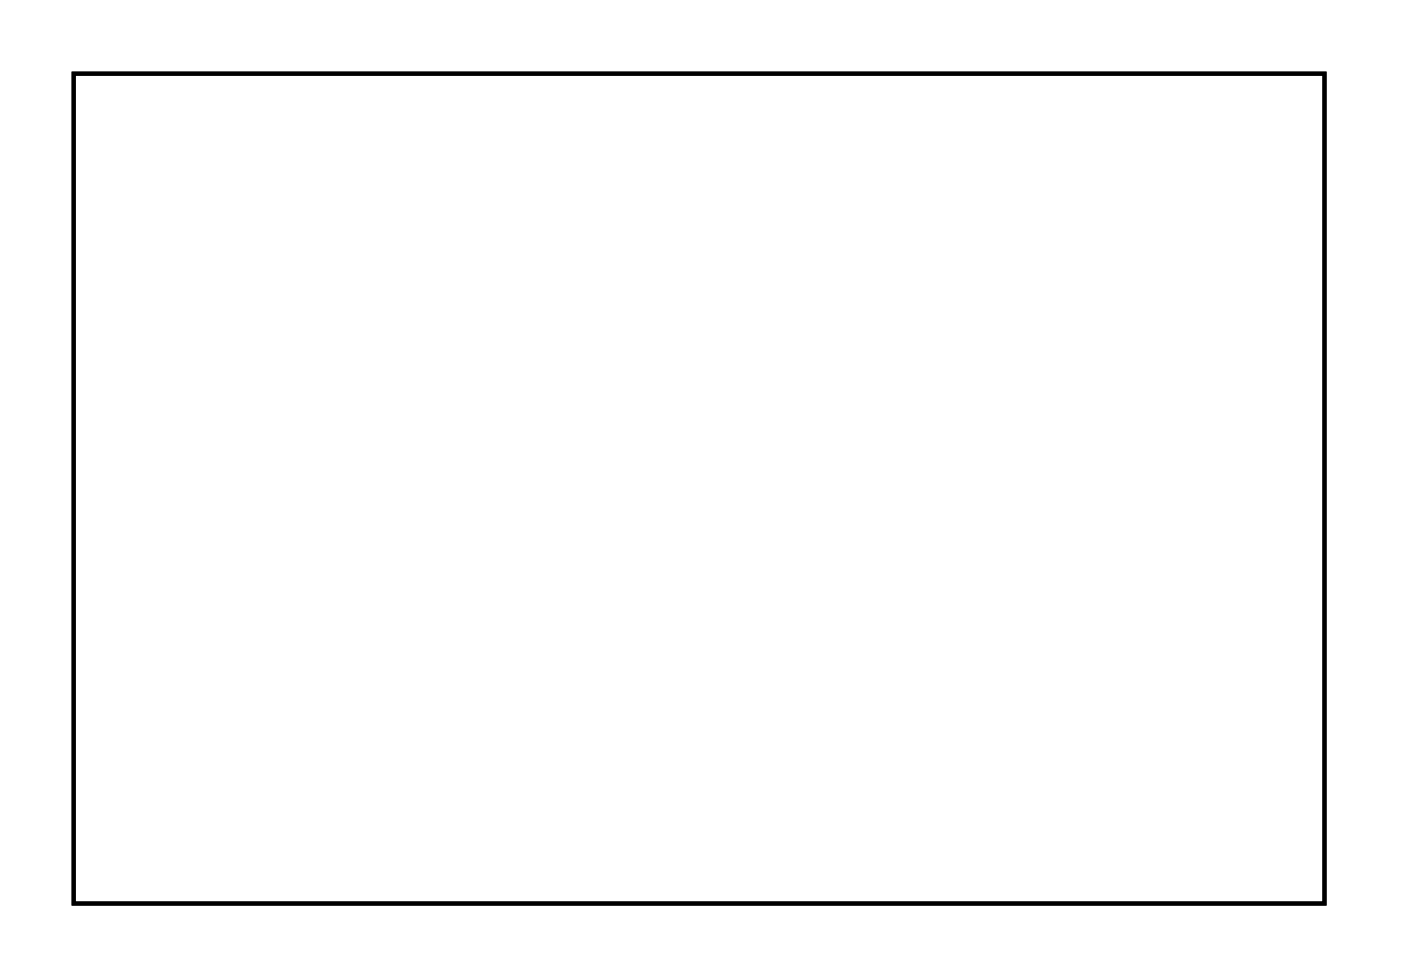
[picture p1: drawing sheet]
<svg xmlns="http://www.w3.org/2000/svg" width="69mm" height="48mm" viewBox="0 0 69 48" stroke-linecap="round" stroke-linejoin="round" font-family="sans-serif">
<path d="M3.6 3.6h61.8v41h-61.8z" fill="none" stroke="#000" stroke-width=".2"/>
<path d="M3.6 3.6v41h61.8v-41zM3.6 3.6h61.8v41h-61.8z" fill="#000"/>
<path d="M53.1 15.9h1.4v1.5h-1.4z" fill="#fff"/>
<path d="M53.1 15.9h1.4v1.5h-1.4z" fill="none" stroke="#fff" stroke-width=".76" stroke-linecap="butt"/>
<circle cx="46.2" cy="16.7" r=".74" fill="#fff"/>
<circle cx="46.2" cy="16.7" r=".74" fill="none" stroke="#fff" stroke-width=".76" stroke-linecap="butt"/>
<circle cx="48.7" cy="16.7" r=".74" fill="#fff"/>
<circle cx="48.7" cy="16.7" r=".74" fill="none" stroke="#fff" stroke-width=".76" stroke-linecap="butt"/>
<circle cx="51.3" cy="16.7" r=".74" fill="#fff"/>
<circle cx="51.3" cy="16.7" r=".74" fill="none" stroke="#fff" stroke-width=".76" stroke-linecap="butt"/>
<circle cx="53.8" cy="16.7" r=".74" fill="#fff"/>
<circle cx="53.8" cy="16.7" r=".74" fill="none" stroke="#fff" stroke-width=".76" stroke-linecap="butt"/>
<path d="M53.1 10.9h1.4v1.4h-1.4z" fill="#fff"/>
<path d="M53.1 10.9h1.4v1.4h-1.4z" fill="none" stroke="#fff" stroke-width=".76" stroke-linecap="butt"/>
<circle cx="46.2" cy="11.6" r=".74" fill="#fff"/>
<circle cx="46.2" cy="11.6" r=".74" fill="none" stroke="#fff" stroke-width=".76" stroke-linecap="butt"/>
<circle cx="48.7" cy="11.6" r=".74" fill="#fff"/>
<circle cx="48.7" cy="11.6" r=".74" fill="none" stroke="#fff" stroke-width=".76" stroke-linecap="butt"/>
<circle cx="51.3" cy="11.6" r=".74" fill="#fff"/>
<circle cx="51.3" cy="11.6" r=".74" fill="none" stroke="#fff" stroke-width=".76" stroke-linecap="butt"/>
<circle cx="53.8" cy="11.6" r=".74" fill="#fff"/>
<circle cx="53.8" cy="11.6" r=".74" fill="none" stroke="#fff" stroke-width=".76" stroke-linecap="butt"/>
<circle cx="33.5" cy="14.1" r=".74" fill="#fff"/>
<circle cx="33.5" cy="14.1" r=".74" fill="none" stroke="#fff" stroke-width=".76" stroke-linecap="butt"/>
<circle cx="33.5" cy="16.7" r=".74" fill="#fff"/>
<circle cx="33.5" cy="16.7" r=".74" fill="none" stroke="#fff" stroke-width=".76" stroke-linecap="butt"/>
<circle cx="33.5" cy="19.2" r=".74" fill="#fff"/>
<circle cx="33.5" cy="19.2" r=".74" fill="none" stroke="#fff" stroke-width=".76" stroke-linecap="butt"/>
<circle cx="33.5" cy="21.8" r=".74" fill="#fff"/>
<circle cx="33.5" cy="21.8" r=".74" fill="none" stroke="#fff" stroke-width=".76" stroke-linecap="butt"/>
<circle cx="33.5" cy="24.3" r=".74" fill="#fff"/>
<circle cx="33.5" cy="24.3" r=".74" fill="none" stroke="#fff" stroke-width=".76" stroke-linecap="butt"/>
<circle cx="33.5" cy="26.8" r=".74" fill="#fff"/>
<circle cx="33.5" cy="26.8" r=".74" fill="none" stroke="#fff" stroke-width=".76" stroke-linecap="butt"/>
<circle cx="33.5" cy="29.4" r=".74" fill="#fff"/>
<circle cx="33.5" cy="29.4" r=".74" fill="none" stroke="#fff" stroke-width=".76" stroke-linecap="butt"/>
<circle cx="33.5" cy="31.9" r=".74" fill="#fff"/>
<circle cx="33.5" cy="31.9" r=".74" fill="none" stroke="#fff" stroke-width=".76" stroke-linecap="butt"/>
<circle cx="10.6" cy="31.9" r=".74" fill="#fff"/>
<circle cx="10.6" cy="31.9" r=".74" fill="none" stroke="#fff" stroke-width=".76" stroke-linecap="butt"/>
<circle cx="10.6" cy="29.4" r=".74" fill="#fff"/>
<circle cx="10.6" cy="29.4" r=".74" fill="none" stroke="#fff" stroke-width=".76" stroke-linecap="butt"/>
<circle cx="10.6" cy="26.8" r=".74" fill="#fff"/>
<circle cx="10.6" cy="26.8" r=".74" fill="none" stroke="#fff" stroke-width=".76" stroke-linecap="butt"/>
<circle cx="10.6" cy="24.3" r=".74" fill="#fff"/>
<circle cx="10.6" cy="24.3" r=".74" fill="none" stroke="#fff" stroke-width=".76" stroke-linecap="butt"/>
<circle cx="10.6" cy="21.8" r=".74" fill="#fff"/>
<circle cx="10.6" cy="21.8" r=".74" fill="none" stroke="#fff" stroke-width=".76" stroke-linecap="butt"/>
<circle cx="10.6" cy="19.2" r=".74" fill="#fff"/>
<circle cx="10.6" cy="19.2" r=".74" fill="none" stroke="#fff" stroke-width=".76" stroke-linecap="butt"/>
<circle cx="10.6" cy="16.7" r=".74" fill="#fff"/>
<circle cx="10.6" cy="16.7" r=".74" fill="none" stroke="#fff" stroke-width=".76" stroke-linecap="butt"/>
<circle cx="10.6" cy="14.1" r=".74" fill="#fff"/>
<circle cx="10.6" cy="14.1" r=".74" fill="none" stroke="#fff" stroke-width=".76" stroke-linecap="butt"/>
<path d="M48 26.1h1.5v1.5h-1.5z" fill="#fff"/>
<path d="M48 26.1h1.5v1.5h-1.5z" fill="none" stroke="#fff" stroke-width=".76" stroke-linecap="butt"/>
<circle cx="48.7" cy="26.8" r=".74" fill="#fff"/>
<circle cx="48.7" cy="26.8" r=".74" fill="none" stroke="#fff" stroke-width=".76" stroke-linecap="butt"/>
<circle cx="46.2" cy="26.8" r=".74" fill="#fff"/>
<circle cx="46.2" cy="26.8" r=".74" fill="none" stroke="#fff" stroke-width=".76" stroke-linecap="butt"/>
<circle cx="43.6" cy="26.8" r=".74" fill="#fff"/>
<circle cx="43.6" cy="26.8" r=".74" fill="none" stroke="#fff" stroke-width=".76" stroke-linecap="butt"/>
<path d="M48 28.6h1.5v1.5h-1.5z" fill="#fff"/>
<path d="M48 28.6h1.5v1.5h-1.5z" fill="none" stroke="#fff" stroke-width=".76" stroke-linecap="butt"/>
<circle cx="48.7" cy="29.4" r=".74" fill="#fff"/>
<circle cx="48.7" cy="29.4" r=".74" fill="none" stroke="#fff" stroke-width=".76" stroke-linecap="butt"/>
<circle cx="46.2" cy="29.4" r=".74" fill="#fff"/>
<circle cx="46.2" cy="29.4" r=".74" fill="none" stroke="#fff" stroke-width=".76" stroke-linecap="butt"/>
<circle cx="43.6" cy="29.4" r=".74" fill="#fff"/>
<circle cx="43.6" cy="29.4" r=".74" fill="none" stroke="#fff" stroke-width=".76" stroke-linecap="butt"/>
<path d="M48 31.2h1.5v1.5h-1.5z" fill="#fff"/>
<path d="M48 31.2h1.5v1.5h-1.5z" fill="none" stroke="#fff" stroke-width=".76" stroke-linecap="butt"/>
<circle cx="48.7" cy="31.9" r=".74" fill="#fff"/>
<circle cx="48.7" cy="31.9" r=".74" fill="none" stroke="#fff" stroke-width=".76" stroke-linecap="butt"/>
<circle cx="46.2" cy="31.9" r=".74" fill="#fff"/>
<circle cx="46.2" cy="31.9" r=".74" fill="none" stroke="#fff" stroke-width=".76" stroke-linecap="butt"/>
<circle cx="43.6" cy="31.9" r=".74" fill="#fff"/>
<circle cx="43.6" cy="31.9" r=".74" fill="none" stroke="#fff" stroke-width=".76" stroke-linecap="butt"/>
<path d="M48 33.7h1.5v1.5h-1.5z" fill="#fff"/>
<path d="M48 33.7h1.5v1.5h-1.5z" fill="none" stroke="#fff" stroke-width=".76" stroke-linecap="butt"/>
<circle cx="48.7" cy="34.5" r=".74" fill="#fff"/>
<circle cx="48.7" cy="34.5" r=".74" fill="none" stroke="#fff" stroke-width=".76" stroke-linecap="butt"/>
<circle cx="46.2" cy="34.5" r=".74" fill="#fff"/>
<circle cx="46.2" cy="34.5" r=".74" fill="none" stroke="#fff" stroke-width=".76" stroke-linecap="butt"/>
<circle cx="43.6" cy="34.5" r=".74" fill="#fff"/>
<circle cx="43.6" cy="34.5" r=".74" fill="none" stroke="#fff" stroke-width=".76" stroke-linecap="butt"/>
</svg>
